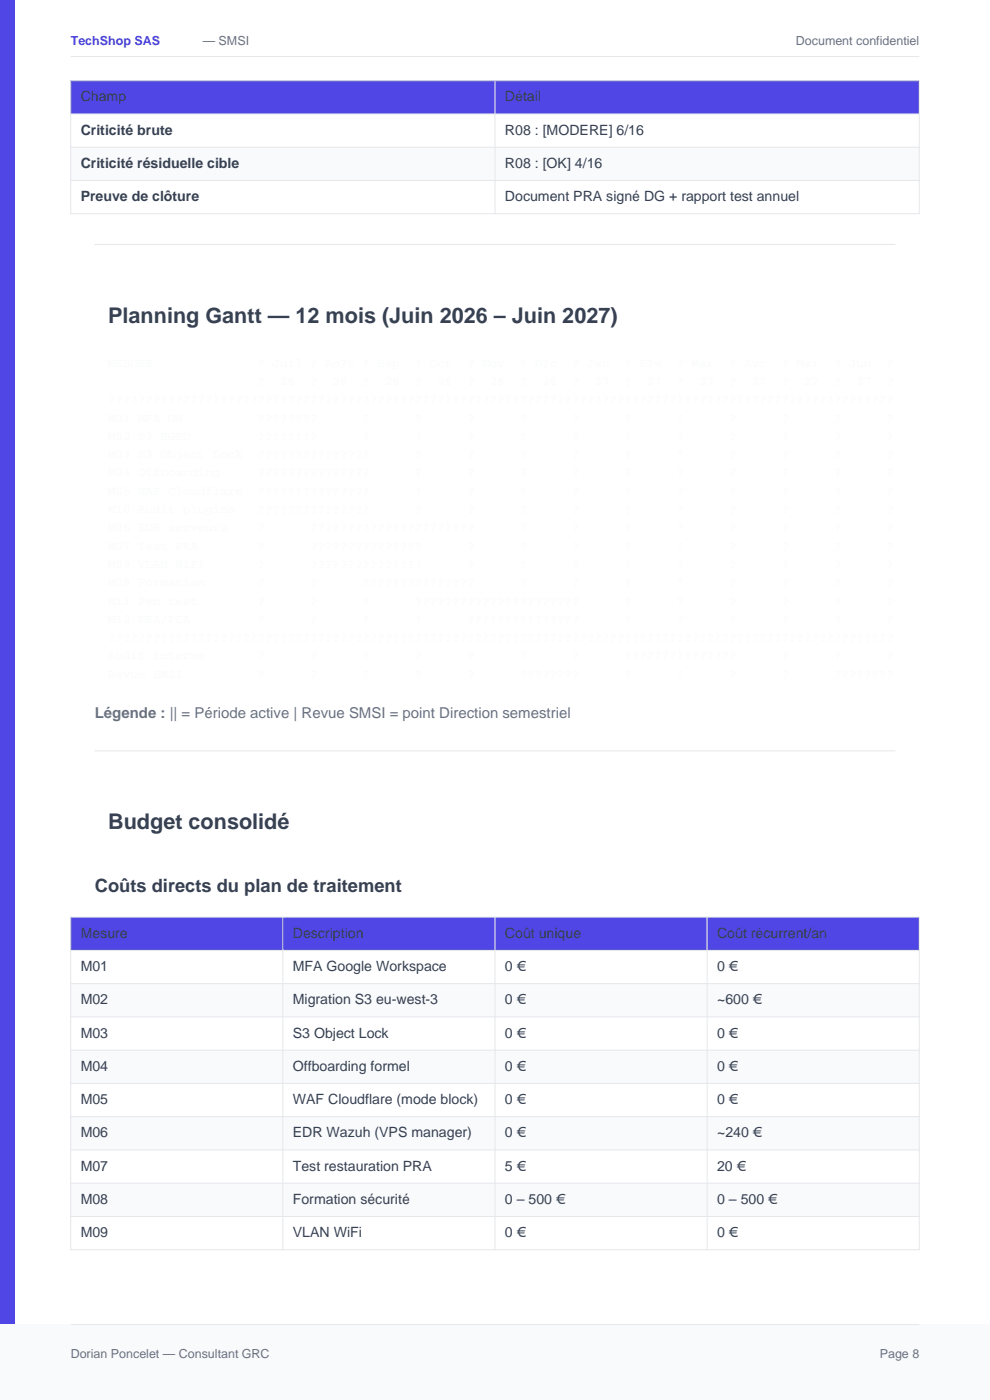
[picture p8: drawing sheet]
<svg xmlns="http://www.w3.org/2000/svg" width="210mm" height="297mm" viewBox="0 0 210 297" stroke-linecap="round" stroke-linejoin="round" font-family="sans-serif">
<defs><g id="words">
<g font-size="4.6" fill="#374151">
<text x="22.9" y="68.4">Planning Gantt — 12 mois (Juin 2026 – Juin 2027)</text>
<text x="22.9" y="175.9">Budget consolidé</text>
</g>
<text font-size="3.9" fill="#374151" x="20.1" y="189.3">Coûts directs du plan de traitement</text>
<text font-size="3.2" fill="#6b7280" x="20.1" y="152.4">Légende : || = Période active | Revue SMSI = point Direction semestriel</text>
<g font-size="3" fill="#374151">
<text x="17.1" y="21.5">Champ</text>
<text x="107.1" y="21.5">Détail</text>
<text x="17.1" y="28.6">Criticité brute</text>
<text x="107.1" y="28.6">R08 : [MODERE] 6/16</text>
<text x="17.1" y="35.6">Criticité résiduelle cible</text>
<text x="107.1" y="35.6">R08 : [OK] 4/16</text>
<text x="17.1" y="42.7">Preuve de clôture</text>
<text x="107.1" y="42.7">Document PRA signé DG + rapport test annuel</text>
<text x="17.1" y="199">Mesure</text>
<text x="62.1" y="199">Description</text>
<text x="107.1" y="199">Coût unique</text>
<text x="152.1" y="199">Coût récurrent/an</text>
<text x="17.1" y="206">M01</text>
<text x="62.1" y="206">MFA Google Workspace</text>
<text x="107.1" y="206">0 €</text>
<text x="152.1" y="206">0 €</text>
<text x="17.1" y="213.1">M02</text>
<text x="62.1" y="213.1">Migration S3 eu-west-3</text>
<text x="107.1" y="213.1">0 €</text>
<text x="152.1" y="213.1">~600 €</text>
<text x="17.1" y="220.1">M03</text>
<text x="62.1" y="220.1">S3 Object Lock</text>
<text x="107.1" y="220.1">0 €</text>
<text x="152.1" y="220.1">0 €</text>
<text x="17.1" y="227.2">M04</text>
<text x="62.1" y="227.2">Offboarding formel</text>
<text x="107.1" y="227.2">0 €</text>
<text x="152.1" y="227.2">0 €</text>
<text x="17.1" y="234.3">M05</text>
<text x="62.1" y="234.3">WAF Cloudflare (mode block)</text>
<text x="107.1" y="234.3">0 €</text>
<text x="152.1" y="234.3">0 €</text>
<text x="17.1" y="241.3">M06</text>
<text x="62.1" y="241.3">EDR Wazuh (VPS manager)</text>
<text x="107.1" y="241.3">0 €</text>
<text x="152.1" y="241.3">~240 €</text>
<text x="17.1" y="248.4">M07</text>
<text x="62.1" y="248.4">Test restauration PRA</text>
<text x="107.1" y="248.4">5 €</text>
<text x="152.1" y="248.4">20 €</text>
<text x="17.1" y="255.4">M08</text>
<text x="62.1" y="255.4">Formation sécurité</text>
<text x="107.1" y="255.4">0 – 500 €</text>
<text x="152.1" y="255.4">0 – 500 €</text>
<text x="17.1" y="262.5">M09</text>
<text x="62.1" y="262.5">VLAN WiFi</text>
<text x="107.1" y="262.5">0 €</text>
<text x="152.1" y="262.5">0 €</text>
</g>
<text font-size="2.6" fill="#4f46e5" x="15" y="9.5">TechShop SAS</text>
<g font-size="2.6" fill="#6b7280">
<text x="43" y="9.5">— SMSI</text>
<text x="168.8" y="9.5">Document confidentiel</text>
<text x="15" y="288">Dorian Poncelet — Consultant GRC</text>
<text x="186.6" y="288">Page 8</text>
</g>
</g></defs>
<path d="M0 0h3v297h-3z" fill-rule="evenodd" fill="#4f46e5"/>
<path d="M15 12h180" fill="none" stroke="#e5e7eb" stroke-width=".21"/>
<path d="M0 281h210v16h-210z" fill-rule="evenodd" fill="#f9fafb"/>
<path d="M15 281h180" fill="none" stroke="#e5e7eb" stroke-width=".21"/>
<path d="M15 17.1h180v7.1h-180z" fill-rule="evenodd" fill="#4f46e5"/>
<path d="M15 24.2h180v7h-180z" fill-rule="evenodd" fill="#fff"/>
<path d="M15 31.2h180v7.1h-180z" fill-rule="evenodd" fill="#f9fafb"/>
<path d="M15 38.3h180v7h-180z" fill-rule="evenodd" fill="#fff"/>
<path d="M15 17.1h180v28.2h-180zM105 17.1v28.2M15 24.2h180M15 31.2h180M15 38.3h180M20.1 51.9h169.8M20.1 159.3h169.8" fill="none" stroke="#e5e7eb" stroke-width=".21"/>
<path d="M15 194.6h180v7h-180z" fill-rule="evenodd" fill="#4f46e5"/>
<path d="M15 201.6h180v7.1h-180z" fill-rule="evenodd" fill="#fff"/>
<path d="M15 208.7h180v7h-180z" fill-rule="evenodd" fill="#f9fafb"/>
<path d="M15 215.7h180v7.1h-180z" fill-rule="evenodd" fill="#fff"/>
<path d="M15 222.8h180v7h-180z" fill-rule="evenodd" fill="#f9fafb"/>
<path d="M15 229.8h180v7.1h-180z" fill-rule="evenodd" fill="#fff"/>
<path d="M15 236.9h180v7.1h-180z" fill-rule="evenodd" fill="#f9fafb"/>
<path d="M15 244h180v7h-180z" fill-rule="evenodd" fill="#fff"/>
<path d="M15 251h180v7.1h-180z" fill-rule="evenodd" fill="#f9fafb"/>
<path d="M15 258.1h180v7h-180z" fill-rule="evenodd" fill="#fff"/>
<g fill="none" stroke="#e5e7eb" stroke-width=".21">
<path d="M15 194.6h180v70.5h-180zM60 194.6v70.5M105 194.6v70.5M150 194.6v70.5M15 201.6h180M15 208.7h180M15 215.7h180M15 222.8h180M15 229.8h180M15 236.9h180M15 244h180M15 251h180"/>
<path d="M15 258.1h180"/>
</g>
<use href="#words"/>
</svg>
